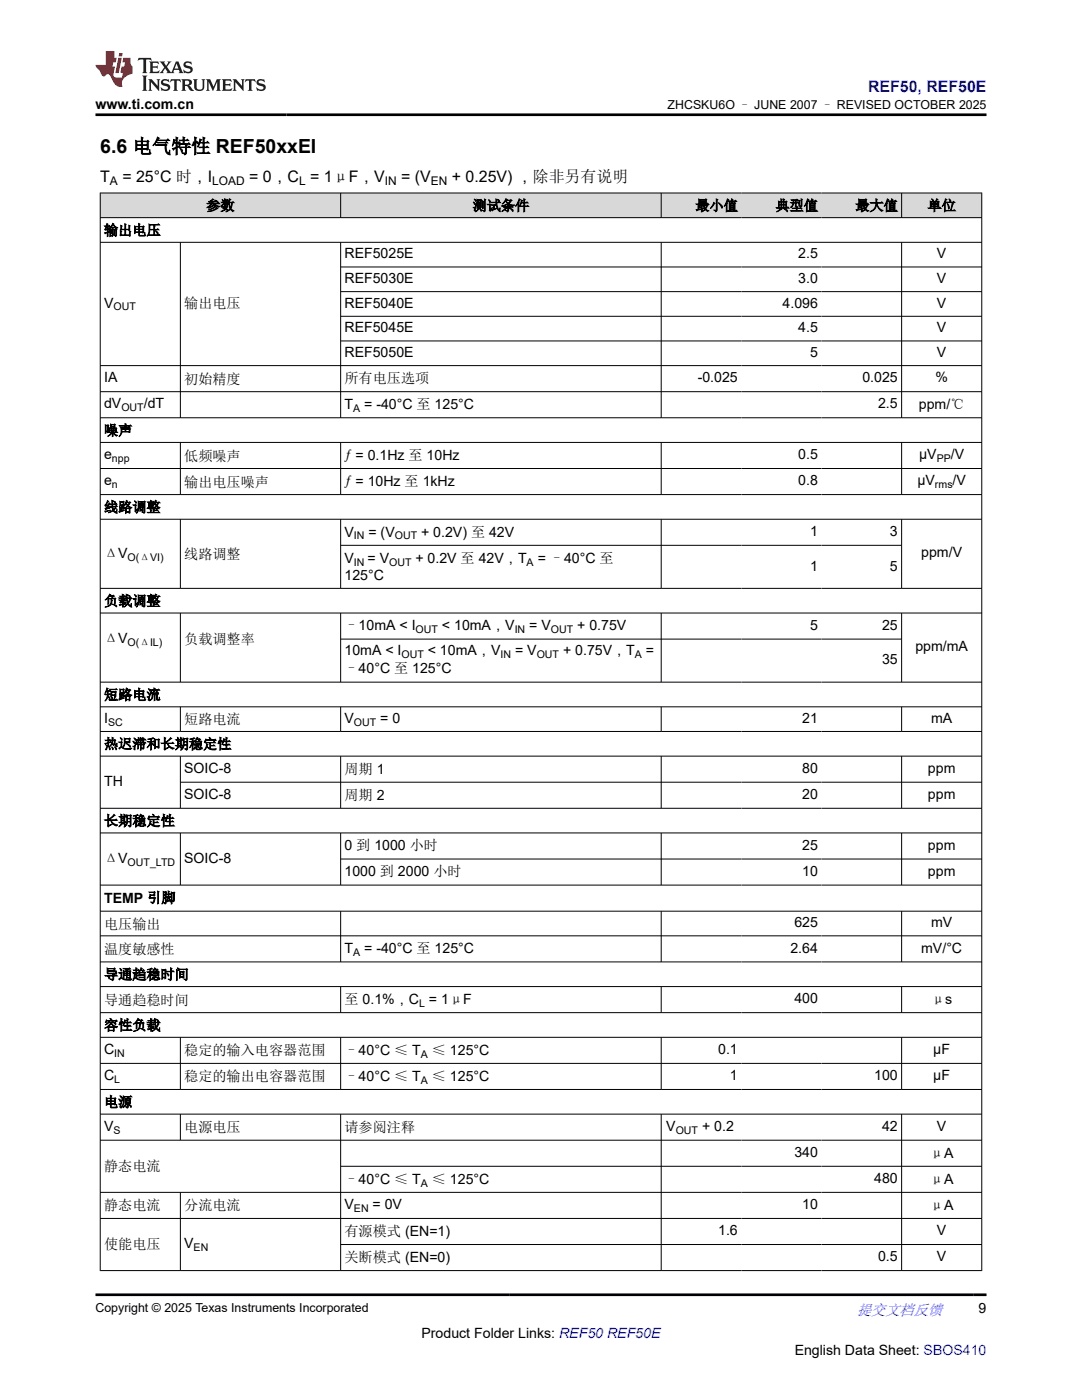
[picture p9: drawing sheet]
<svg xmlns="http://www.w3.org/2000/svg" width="216mm" height="279mm" viewBox="0 0 216 279" stroke-linecap="round" stroke-linejoin="round" font-family="sans-serif">
<defs><g id="words">
<text font-size="3.9" x="20" y="30.5">6.6 电气特性 REF50xxEI</text>
<text font-size="3.2" fill="#00f" x="173.2" y="18.3">REF50, REF50E</text>
<g font-size="3.2">
<text x="20" y="36.3">T</text>
<text x="24.4" y="36.3">= 25°C 时，I</text>
<text x="49.7" y="36.3">= 0，C = 1μF，V</text>
<text x="80.1" y="36.3">= (V</text>
<text x="90.2" y="36.3">+ 0.25V) ，除非另有说明</text>
</g>
<text font-size="3" fill="#00f" x="171" y="262.4">提交文档反馈</text>
<g font-size="2.8">
<text x="19.1" y="21.7">www.ti.com.cn</text>
<text x="41.2" y="42">参数</text>
<text x="94.3" y="42">测试条件</text>
<text x="138.8" y="42">最小值</text>
<text x="154.7" y="42">典型值</text>
<text x="170.7" y="42">最大值</text>
<text x="185.1" y="42">单位</text>
<text x="20.8" y="46.9">输出电压</text>
<text x="68.7" y="51.6">REF5025E</text>
<text x="159.3" y="51.6">2.5</text>
<text x="187" y="51.6">V</text>
<text x="68.7" y="56.5">REF5030E</text>
<text x="159.3" y="56.5">3.0</text>
<text x="187" y="56.5">V</text>
<text x="20.8" y="61.4">V</text>
<text x="36.8" y="61.5">输出电压</text>
<text x="68.7" y="61.4">REF5040E</text>
<text x="156.2" y="61.4">4.096</text>
<text x="187" y="61.4">V</text>
<text x="68.7" y="66.3">REF5045E</text>
<text x="68.7" y="71.2">REF5050E</text>
<text x="159.3" y="66.3">4.5</text>
<text x="161.6" y="71.2">5</text>
<text x="187" y="66.3">V</text>
<text x="187" y="71.2">V</text>
<text x="20.8" y="76.3">IA</text>
<text x="36.8" y="76.6">初始精度</text>
<text x="68.7" y="76.4">所有电压选项</text>
<text x="139.2" y="76.3">-0.025</text>
<text x="172.1" y="76.3">0.025</text>
<text x="186.7" y="76.3">%</text>
<text x="20.8" y="81.5">dV</text>
<text x="28.7" y="81.5">/dT</text>
<text x="68.7" y="81.6">T</text>
<text x="72.7" y="81.6">= -40°C 至 125°C</text>
<text x="175.2" y="81.5">2.5</text>
<text x="183.4" y="81.6">ppm/℃</text>
<text x="20.8" y="86.8">噪声</text>
<text x="20.8" y="91.6">e</text>
<text x="36.8" y="91.9">低频噪声</text>
<text x="68.7" y="91.8">ƒ = 0.1Hz 至 10Hz</text>
<text x="159.3" y="91.6">0.5</text>
<text x="183.4" y="91.6">µV</text>
<text x="189.7" y="91.6">/V</text>
<text x="20.8" y="96.8">e</text>
<text x="36.8" y="97.1">输出电压噪声</text>
<text x="68.7" y="97">ƒ = 10Hz 至 1kHz</text>
<text x="159.3" y="96.8">0.8</text>
<text x="183.1" y="96.8">µV</text>
<text x="190.1" y="96.8">/V</text>
<text x="20.8" y="102.2">线路调整</text>
<text x="68.7" y="107.1">V</text>
<text x="73.5" y="107.1">= (V</text>
<text x="84" y="107.1">+ 0.2V) 至 42V</text>
<text x="161.6" y="107">1</text>
<text x="177.6" y="107">3</text>
<text x="20.8" y="111.4">ΔV</text>
<text x="36.8" y="111.5">线路调整</text>
<text x="68.7" y="112.3">V</text>
<text x="73.3" y="112.3">= V</text>
<text x="82.9" y="112.3">+ 0.2V 至 42V，T</text>
<text x="107.3" y="112.3">= –40°C 至</text>
<text x="161.6" y="113.9">1</text>
<text x="177.6" y="113.9">5</text>
<text x="183.8" y="111.3">ppm/V</text>
<text x="68.7" y="115.7">125°C</text>
<text x="20.8" y="120.9">负载调整</text>
<text x="68.7" y="125.8">–10mA &lt; I</text>
<text x="88.2" y="125.8">&lt; 10mA，V</text>
<text x="105.6" y="125.8">= V</text>
<text x="115.2" y="125.8">+ 0.75V</text>
<text x="161.6" y="125.7">5</text>
<text x="176" y="125.7">25</text>
<text x="20.8" y="128.4">ΔV</text>
<text x="36.8" y="128.6">负载调整率</text>
<text x="68.7" y="130.7">10mA &lt; I</text>
<text x="85.4" y="130.7">&lt; 10mA，V</text>
<text x="102.8" y="130.7">= V</text>
<text x="112.3" y="130.7">+ 0.75V，T</text>
<text x="128.9" y="130.7">=</text>
<text x="182.7" y="130">ppm/mA</text>
<text x="68.7" y="134.4">–40°C 至 125°C</text>
<text x="176" y="132.6">35</text>
<text x="20.8" y="139.6">短路电流</text>
<text x="20.8" y="144.3">I</text>
<text x="20.8" y="149.5">热迟滞和长期稳定性</text>
<text x="36.8" y="144.5">短路电流</text>
<text x="68.7" y="144.3">V</text>
<text x="75.9" y="144.3">= 0</text>
<text x="160.1" y="144.3">21</text>
<text x="185.8" y="144.3">mA</text>
<text x="36.8" y="154.2">SOIC-8</text>
<text x="68.7" y="154.4">周期 1</text>
<text x="160.1" y="154.2">80</text>
<text x="185.2" y="154.2">ppm</text>
<text x="20.8" y="156.8">TH</text>
<text x="36.8" y="159.4">SOIC-8</text>
<text x="68.7" y="159.6">周期 2</text>
<text x="160.1" y="159.4">20</text>
<text x="185.2" y="159.4">ppm</text>
<text x="20.8" y="164.8">长期稳定性</text>
<text x="20.8" y="172.3">ΔV</text>
<text x="36.8" y="172.2">SOIC-8</text>
<text x="68.7" y="169.7">0 到 1000 小时</text>
<text x="160.1" y="169.6">25</text>
<text x="185.2" y="169.6">ppm</text>
<text x="68.7" y="174.9">1000 到 2000 小时</text>
<text x="160.1" y="174.8">10</text>
<text x="185.2" y="174.8">ppm</text>
<text x="20.8" y="180.1">TEMP 引脚</text>
<text x="20.8" y="185.3">电压输出</text>
<text x="158.5" y="185">625</text>
<text x="185.8" y="185">mV</text>
<text x="20.8" y="190.4">温度敏感性</text>
<text x="68.7" y="190.2">T</text>
<text x="72.7" y="190.2">= -40°C 至 125°C</text>
<text x="157.7" y="190.1">2.64</text>
<text x="183.8" y="190.1">mV/°C</text>
<text x="20.8" y="195.4">导通趋稳时间</text>
<text x="20.8" y="200.5">导通趋稳时间</text>
<text x="68.7" y="200.4">至 0.1%，C = 1μF</text>
<text x="158.5" y="200.2">400</text>
<text x="185.8" y="200.4">μs</text>
<text x="20.8" y="205.6">容性负载</text>
<text x="20.8" y="210.4">C</text>
<text x="20.8" y="215.6">C</text>
<text x="36.8" y="210.6">稳定的输入电容器范围</text>
<text x="36.8" y="215.7">稳定的输出电容器范围</text>
<text x="68.7" y="210.5">–40°C ≤ T</text>
<text x="68.7" y="215.7">–40°C ≤ T</text>
<text x="86.2" y="210.5">≤ 125°C</text>
<text x="86.2" y="215.7">≤ 125°C</text>
<text x="143.3" y="210.4">0.1</text>
<text x="145.7" y="215.6">1</text>
<text x="174.4" y="215.6">100</text>
<text x="186.2" y="210.4">µF</text>
<text x="186.2" y="215.6">µF</text>
<text x="20.8" y="220.9">电源</text>
<text x="20.8" y="225.7">V</text>
<text x="36.8" y="226">电源电压</text>
<text x="68.7" y="225.8">请参阅注释</text>
<text x="132.9" y="225.7">V</text>
<text x="140.1" y="225.7">+ 0.2</text>
<text x="176" y="225.7">42</text>
<text x="187" y="225.7">V</text>
<text x="20.8" y="233.8">静态电流</text>
<text x="158.5" y="230.9">340</text>
<text x="185.6" y="231">μA</text>
<text x="68.7" y="236.2">–40°C ≤ T</text>
<text x="86.2" y="236.2">≤ 125°C</text>
<text x="174.4" y="236.1">480</text>
<text x="185.6" y="236.2">μA</text>
<text x="20.8" y="241.6">静态电流</text>
<text x="36.8" y="241.6">分流电流</text>
<text x="68.7" y="241.3">V</text>
<text x="74.3" y="241.3">= 0V</text>
<text x="160.1" y="241.3">10</text>
<text x="185.6" y="241.4">μA</text>
<text x="20.8" y="249.2">使能电压</text>
<text x="36.8" y="249.1">V</text>
<text x="68.7" y="246.6">有源模式 (EN=1)</text>
<text x="68.7" y="251.8">关断模式 (EN=0)</text>
<text x="143.3" y="246.5">1.6</text>
<text x="175.2" y="251.7">0.5</text>
<text x="187" y="246.5">V</text>
<text x="187" y="251.7">V</text>
<text x="195.3" y="262.1">9</text>
<text x="84.1" y="266.9">Product Folder Links: REF50 REF50E</text>
<text x="158.6" y="270.3">English Data Sheet: SBOS410</text>
</g>
<g font-size="2.5">
<text x="133.2" y="21.8">ZHCSKU6O – JUNE 2007 – REVISED OCTOBER 2025</text>
<text x="19.1" y="261.8">Copyright © 2025 Texas Instruments Incorporated</text>
</g>
<g font-size="2.4">
<text x="21.9" y="36.9">A</text>
<text x="42.4" y="36.9">LOAD</text>
<text x="59.7" y="36.9">L</text>
<text x="76.8" y="36.9">IN</text>
<text x="86" y="36.9">EN</text>
</g>
<g font-size="2.1">
<text x="22.6" y="62">OUT</text>
<text x="24.2" y="82.1">OUT</text>
<text x="70.5" y="82.2">A</text>
<text x="22.3" y="92.2">npp</text>
<text x="186.9" y="92.2">PP</text>
<text x="22.3" y="97.4">n</text>
<text x="186.6" y="97.4">rms</text>
<text x="70.6" y="107.7">IN</text>
<text x="78.8" y="107.7">OUT</text>
<text x="25.5" y="112">O(ΔVI)</text>
<text x="70.6" y="112.9">IN</text>
<text x="77.6" y="112.9">OUT</text>
<text x="105.1" y="112.9">A</text>
<text x="25.5" y="129">O(ΔIL)</text>
<text x="80.1" y="131.3">OUT</text>
<text x="82.9" y="126.4">OUT</text>
<text x="99.9" y="131.3">IN</text>
<text x="102.7" y="126.4">IN</text>
<text x="107.1" y="131.3">OUT</text>
<text x="109.9" y="126.4">OUT</text>
<text x="126.7" y="131.3">A</text>
<text x="21.6" y="144.8">SC</text>
<text x="70.6" y="144.8">OUT</text>
<text x="25.5" y="172.9">OUT_LTD</text>
<text x="70.5" y="190.8">A</text>
<text x="83.6" y="200.9">L</text>
<text x="22.8" y="210.9">IN</text>
<text x="84" y="211.1">A</text>
<text x="22.8" y="216.1">L</text>
<text x="84" y="216.3">A</text>
<text x="22.6" y="226.2">S</text>
<text x="134.8" y="226.2">OUT</text>
<text x="84" y="236.8">A</text>
<text x="70.6" y="241.9">EN</text>
<text x="38.6" y="249.7">EN</text>
</g>
</g></defs>
<g fill="#d8d8d8">
<path d="M20 38.5h175.9v4.9h-175.9z" fill-rule="evenodd"/>
<path d="M20.1 38.6h47.8v4.8h-47.8z" fill-rule="evenodd"/>
<path d="M68 38.6h63.9v4.8h-63.9z" fill-rule="evenodd"/>
<path d="M132 38.6h15.9v4.8h-15.9z" fill-rule="evenodd"/>
<path d="M147.9 38.6h16v4.8h-16z" fill-rule="evenodd"/>
<path d="M163.9 38.6h15.9v4.8h-15.9z" fill-rule="evenodd"/>
<path d="M180 38.6h15.8v4.8h-15.8z" fill-rule="evenodd"/>
</g>
<g fill="none" stroke="#000" stroke-width=".2">
<path d="M19.9 38.5h176.1M20 38.5v215.1M68 38.5v5M131.9 38.5v5M179.9 38.5v5M195.9 38.5v215.1M19.9 43.4h176.1M19.9 48.4h176.1M36 48.4v35M68 48.4v35M68 53.3h128M68 58.2h128"/>
<path d="M131.9 48.4v35M179.9 48.4v35M19.9 78.2h176.1M68 63.1h128M68 68h128M196 73h-176.1M19.9 83.4h176.1M19.9 88.3h176.1M19.9 93.5h176.1M19.9 98.7h176.1M36 88.3v10.5M68 88.3v10.5"/>
<path d="M131.9 88.3v10.5M179.9 88.3v10.5M19.9 103.6h176.1M19.9 117.4h176.1M36 103.6v13.9M68 103.6v13.9M68 108.8h112M131.9 103.6v13.9M179.9 103.6v13.9M19.9 122.3h176.1M19.9 136.1h176.1M36 122.3v13.9"/>
<path d="M68 122.3v13.9M68 127.5h112M131.9 122.3v13.9M179.9 122.3v13.9M19.9 141.1h176.1M19.9 146h176.1M19.9 150.9h176.1M36 141.1v4.9M36 150.9v10.5M36 156.1h160M68 141.1v4.9M68 150.9v10.5"/>
<path d="M131.9 141.1v4.9M131.9 150.9v10.5M179.9 141.1v4.9M179.9 150.9v10.5M19.9 161.3h176.1M19.9 166.2h176.1M19.9 176.6h176.1M36 166.2v10.5M68 166.2v10.5M68 171.4h128M131.9 166.2v10.5M179.9 166.2v10.5"/>
<path d="M19.9 181.8h176.1M19.9 186.8h176.1M19.9 192h176.1M19.9 196.9h176.1M68 181.8v10.2M68 196.9v5.3M131.9 181.8v10.2M131.9 196.9v5.3M179.9 181.8v10.2M179.9 196.9v5.3M19.9 202.1h176.1M19.9 207h176.1"/>
<path d="M19.9 212.2h176.1M19.9 217.4h176.1M36 207v10.5M68 207v10.5M131.9 207v10.5M179.9 207v10.5M19.9 222.3h176.1M19.9 227.6h176.1M19.9 238h176.1M36 222.3v5.3M36 238v15.6M68 222.3v31.3"/>
<path d="M68 232.8h128M131.9 222.3v31.3M179.9 222.3v31.3M19.9 243.2h176.1M19.9 253.6h176.1M68 248.4h128"/>
</g>
<path d="M27.7 11.6l-.2 .5 .5-.2h.6v.1v2.2l-.2 .4h1l-.2-.4v-2.2v-.1h.5l.5 .2-.1-.5zM29.8 12.3l.2 .4v1.5l-.2 .4h1.9l.1-.6a1.08 1.08 0 0 1-1.3 .2v-.7h.6l.4 .2v-.7l-.4 .2h-.6v-.5l.2-.2a1 1 0 0 1 1 .3l-.1-.5zM31.8 12.3l1 1.1-1 1.2h.9l-.2-.2 .4-.8 .5 .8-.2 .2h1.6l-.2-.2 .1-.5h1l.1 .5-.1 .2h.9l-.2-.3-.8-2h-.5l-1 2.2-.8-1.1 .9-1.1h-.8l.2 .2-.5 .6-.3-.6 .1-.2zM35.2 12.7l.4 1h-.8zM36.8 12.4a.65 .65 0 0 0-.2 .7 .65 .65 0 0 0 .6 .5l.7 .1 .1 .3a.79 .79 0 0 1-.7 .4 .79 .79 0 0 1-.7-.5l.1 .7 .2-.1a.93 .93 0 0 0 1.1 .1 .93 .93 0 0 0 .4-1 1.46 1.46 0 0 0-1.2-.6l-.1-.3a1.09 1.09 0 0 1 1.2 .2l-.2-.6-.1 .1-.6-.2zM28.4 15.1l.2 .4v2.2l-.2 .4h1l-.2-.4v-2.2l.2-.4zM29.6 15.8l.2 .4v1.5l-.2 .4h.8l-.3-.4v-1.3l1.7 1.8v-2l.2-.4h-.8l.2 .2 .1 1.1-1.2-1.3zM32.3 15.9a.65 .65 0 0 0-.2 .8 .65 .65 0 0 0 .7 .4l.6 .2 .1 .2a.79 .79 0 0 1-.7 .4 .79 .79 0 0 1-.7-.5l.1 .7 .2-.1a.93 .93 0 0 0 1.1 .1 .93 .93 0 0 0 .4-.9 1.46 1.46 0 0 0-1.2-.6l-.1-.4a1.09 1.09 0 0 1 1.2 .2l-.2-.6-.1 .1-.6-.1zM34.1 15.8l-.1 .6a.63 .63 0 0 1 .7-.3l.1 1.6-.3 .4h1l-.2-.4v-1.6a.66 .66 0 0 1 .8 .3l-.1-.6zM36.2 15.8l.2 .4v1.5l-.2 .4h.9l-.2-.2v-.7h.5l.1 .2a.79 .79 0 0 0 1.2 .6l-1-.9a.61 .61 0 0 0 .6-.6 .61 .61 0 0 0-.5-.7zM36.9 16.1h.2a.47 .47 0 0 1 .5 .1 .47 .47 0 0 1 .1 .5l-.2 .1-.6 .1zM38.5 15.8l.2 .2a2.27 2.27 0 0 0 .4 2 1.04 1.04 0 0 0 1.7-.7v-1.3l.2-.2h-.8l.2 .4v1.1a.6 .6 0 0 1-.6 .6 .6 .6 0 0 1-.6-.6v-1.1l.3-.4zM41.1 15.8l.2 .4v1.5l-.2 .4h.7l-.2-.4v-1.4l.9 1.9 .8-1.9v1.4l-.2 .4h1l-.3-.4v-1.5l.3-.4h-.8l-.7 1.5-.7-1.5zM44.3 15.8l.2 .4v1.5l-.2 .4h1.9l.1-.6a1.09 1.09 0 0 1-1.3 .2v-.7h.6l.4 .2v-.6l-.4 .2h-.6v-.6l.2-.1a1.01 1.01 0 0 1 1 .3l-.1-.6zM46.4 15.8l.3 .4v1.5l-.3 .4h.8l-.2-.4v-1.3l1.6 1.8v-2l.2-.4h-.7l.2 .2v1.1l-1.2-1.3zM49 15.8l-.1 .6a.63 .63 0 0 1 .8-.3v1.6l-.3 .4h1l-.2-.4v-1.6a.66 .66 0 0 1 .8 .3l-.1-.6zM51.4 15.9a.65 .65 0 0 0-.2 .8 .65 .65 0 0 0 .6 .4l.6 .2 .2 .2a.79 .79 0 0 1-.8 .4 .79 .79 0 0 1-.6-.5l.1 .7 .2-.1a.93 .93 0 0 0 1 .1 .93 .93 0 0 0 .5-.9 1.46 1.46 0 0 0-1.3-.6l-.1-.4a1.09 1.09 0 0 1 1.3 .2l-.2-.6-.2 .1-.5-.1z" fill="#231f20"/>
<path d="M21.1 10.2v2.8h-2v.3l.9 1a.95 .95 0 0 0 .9 .9 .59 .59 0 0 1 .6-.4 .59 .59 0 0 1 .5 .4l.4 .7a1.59 1.59 0 0 0 2.1 1.4 1.61 1.61 0 0 1 1-2.3l1-.3-.1-1.5a1.59 1.59 0 0 1-.4-1.7h-1.4l-.2 .9h.5l-.1 .9h-.5l-.2 1v.2l.4 .1-.2 .9h-.6a.73 .73 0 0 1-1.1-.7l.3-1.5h-.5l.2-.9h.5l.2-.9h-.5v-1.3zM23.6 11.5l-.6 3.1h.7l.6-3.1zM23.8 10.6l-.1 .6h.7l.1-.6z" fill="#ed1c24"/>
<path d="M19.1 22.9h177.8M19.1 258.4h177.8" fill="none" stroke="#000" stroke-width=".53"/>
<use href="#words"/>
</svg>
